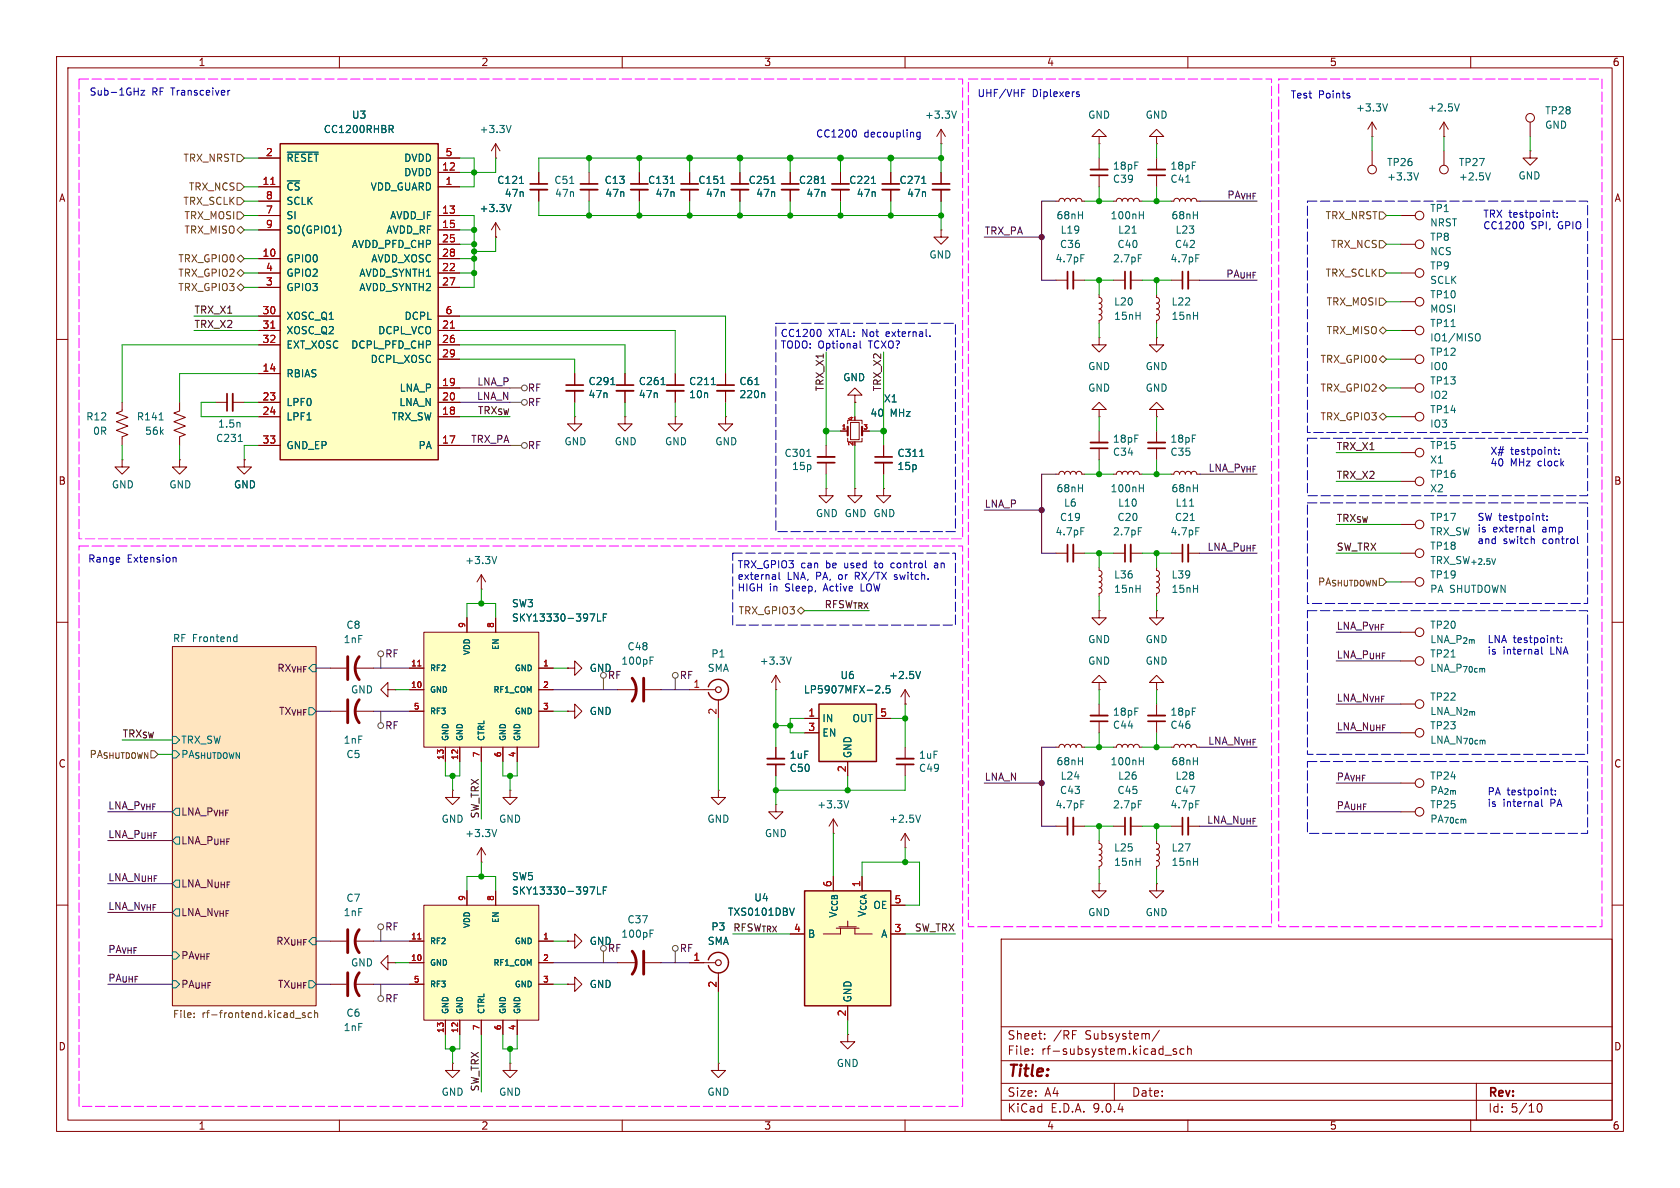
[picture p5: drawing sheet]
<svg xmlns="http://www.w3.org/2000/svg" width="297mm" height="210mm" viewBox="0 0 297 210" stroke-linecap="round" stroke-linejoin="round" font-family="sans-serif">
<defs><g id="words">
<text font-size="2.8" fill="#840000" x="178" y="190.9">Title:</text>
<g font-size="2.1" fill="#840000">
<text x="178" y="184">Sheet:</text>
<text x="186.2" y="184">/RF</text>
<text x="191.9" y="184">Subsystem/</text>
<text x="178" y="186.7">File:</text>
<text x="184.1" y="186.7">rf-subsystem.kicad_sch</text>
<text x="178" y="196.9">KiCad</text>
<text x="178" y="194.1">Size:</text>
<text x="184.7" y="194.1">A4</text>
<text x="185.7" y="196.9">E.D.A.</text>
<text x="193.3" y="196.9">9.0.4</text>
<text x="200" y="194.1">Date:</text>
<text x="263" y="194.3">Rev:</text>
<text x="263" y="196.9">Id:</text>
<text x="267.1" y="196.9">5/10</text>
</g>
<g font-size="1.8" fill="#840000">
<text x="35" y="11.9">1</text>
<text x="85" y="11.9">2</text>
<text x="135" y="11.9">3</text>
<text x="185" y="11.9">4</text>
<text x="235" y="11.9">5</text>
<text x="285" y="11.9">6</text>
<text x="10.3" y="35.9">A</text>
<text x="285.3" y="35.9">A</text>
<text x="10.3" y="85.9">B</text>
<text x="285.3" y="85.9">B</text>
<text x="10.3" y="135.9">C</text>
<text x="285.3" y="135.9">C</text>
<text x="10.3" y="185.9">D</text>
<text x="285.3" y="185.9">D</text>
<text x="35" y="199.9">1</text>
<text x="85" y="199.9">2</text>
<text x="135" y="199.9">3</text>
<text x="185" y="199.9">4</text>
<text x="235" y="199.9">5</text>
<text x="285" y="199.9">6</text>
</g>
<g font-size="1.8" fill="#0000c2">
<text x="15.7" y="17.2">Sub-1GHz</text>
<text x="26.8" y="17.2">RF Transceiver</text>
<text x="172.7" y="17.5">UHF/VHF</text>
<text x="182.5" y="17.5">Diplexers</text>
<text x="228.1" y="17.7">Test</text>
<text x="233.1" y="17.7">Points</text>
<text x="144.2" y="24.4">CC1200</text>
<text x="152.7" y="24.4">decoupling</text>
<text x="262.1" y="38.8">TRX testpoint:</text>
<text x="262.1" y="40.9">CC1200</text>
<text x="270.7" y="40.9">SPI,</text>
<text x="275.5" y="40.9">GPIO</text>
<text x="137.9" y="59.9">CC1200</text>
<text x="146.5" y="59.9">XTAL: Not</text>
<text x="156.9" y="59.9">external.</text>
<text x="137.9" y="61.9">TODO: Optional</text>
<text x="153.7" y="61.9">TCXO?</text>
<text x="263.4" y="80.7">X#</text>
<text x="263.4" y="82.8">40</text>
<text x="267" y="82.8">MHz</text>
<text x="267" y="80.7">testpoint:</text>
<text x="272" y="82.8">clock</text>
<text x="252.7" y="94.8">TRX_SW is</text>
<text x="261.1" y="92.4">SW testpoint:</text>
<text x="263.9" y="94.5">external</text>
<text x="272.8" y="94.5">amp</text>
<text x="15.5" y="99.8">Range</text>
<text x="22.5" y="99.8">Extension</text>
<text x="130.3" y="100.8">TRX_GPIO3</text>
<text x="141.6" y="100.8">can</text>
<text x="146.1" y="100.8">be</text>
<text x="149.5" y="100.8">used</text>
<text x="155.1" y="100.8">to</text>
<text x="158.2" y="100.8">control</text>
<text x="166.1" y="100.8">an</text>
<text x="261.1" y="96.5">and</text>
<text x="265.7" y="96.5">switch</text>
<text x="272.8" y="96.5">control</text>
<text x="130.3" y="102.8">external</text>
<text x="130.3" y="104.9">HIGH</text>
<text x="136" y="104.9">in</text>
<text x="138.9" y="104.9">Sleep,</text>
<text x="139.2" y="102.8">LNA,</text>
<text x="144.4" y="102.8">PA,</text>
<text x="145.9" y="104.9">Active</text>
<text x="148.5" y="102.8">or</text>
<text x="151.6" y="102.8">RX/TX</text>
<text x="152.6" y="104.9">LOW</text>
<text x="158.8" y="102.8">switch.</text>
<text x="252.7" y="113.9">LNA_P_{2m}LNA testpoint:</text>
<text x="262.9" y="116">is</text>
<text x="265.7" y="116">internal</text>
<text x="274.2" y="116">LNA</text>
<text x="262.9" y="140.9">PA testpoint:</text>
<text x="262.9" y="143">is</text>
<text x="265.7" y="143">internal</text>
<text x="274.2" y="143">PA</text>
</g>
<g font-size="1.8" fill="#006464">
<text x="57.1" y="23.7">CC1200RHBR</text>
<text x="62.1" y="21.2">U3</text>
<text x="84.7" y="23.7">+3.3V</text>
<text x="163.4" y="21.2">+3.3V</text>
<text x="192.3" y="21.2">GND</text>
<text x="202.4" y="21.2">GND</text>
<text x="239.6" y="19.9">+3.3V</text>
<text x="252.3" y="19.9">+2.5V</text>
<text x="273.1" y="23">GND</text>
<text x="273.1" y="20.4">TP28</text>
<text x="50.5" y="28.8">~{RESET}</text>
<text x="71.4" y="28.8">DVDD</text>
<text x="245.1" y="29.6">TP26</text>
<text x="257.8" y="29.6">TP27</text>
<text x="50.5" y="33.9">~{CS}</text>
<text x="65.4" y="33.9">VDD_GUARD</text>
<text x="71.4" y="31.3">DVDD</text>
<text x="87.8" y="32.7">C121</text>
<text x="89.1" y="35">47n</text>
<text x="97.9" y="32.7">C51</text>
<text x="98" y="35">47n</text>
<text x="106.8" y="32.7">C13</text>
<text x="106.9" y="35">47n</text>
<text x="114.5" y="32.7">C131</text>
<text x="115.8" y="35">47n</text>
<text x="123.4" y="32.7">C151</text>
<text x="124.7" y="35">47n</text>
<text x="132.3" y="32.7">C251</text>
<text x="133.6" y="35">47n</text>
<text x="141.1" y="32.7">C281</text>
<text x="142.5" y="35">47n</text>
<text x="150" y="32.7">C221</text>
<text x="151.4" y="35">47n</text>
<text x="158.9" y="32.7">C271</text>
<text x="160.3" y="35">47n</text>
<text x="196.7" y="32.5">C39</text>
<text x="196.7" y="30.2">18pF</text>
<text x="206.8" y="32.5">C41</text>
<text x="206.8" y="30.2">18pF</text>
<text x="245.1" y="32.1">+3.3V</text>
<text x="257.8" y="32.1">+2.5V</text>
<text x="268.3" y="31.9">GND</text>
<text x="50.5" y="36.4">SCLK</text>
<text x="50.5" y="39">SI</text>
<text x="50.5" y="41.5">SO(GPIO1)</text>
<text x="68.2" y="41.5">AVDD_RF</text>
<text x="68.9" y="39">AVDD_IF</text>
<text x="84.7" y="37.7">+3.3V</text>
<text x="186.7" y="39">68nH</text>
<text x="187.4" y="41.5">L19</text>
<text x="196.2" y="39">100nH</text>
<text x="197.6" y="41.5">L21</text>
<text x="207" y="39">68nH</text>
<text x="207.7" y="41.5">L23</text>
<text x="252.7" y="37.7">TP1</text>
<text x="252.7" y="40.2">NRST</text>
<text x="50.5" y="46.6">GPIO0</text>
<text x="62.1" y="44">AVDD_PFD_CHP</text>
<text x="65.5" y="46.6">AVDD_XOSC</text>
<text x="164.2" y="45.9">GND</text>
<text x="186.5" y="46.6">4.7pF</text>
<text x="187.3" y="44">C36</text>
<text x="196.7" y="46.6">2.7pF</text>
<text x="197.5" y="44">C40</text>
<text x="206.8" y="46.6">4.7pF</text>
<text x="207.6" y="44">C42</text>
<text x="252.7" y="42.8">TP8</text>
<text x="252.7" y="47.9">TP9</text>
<text x="252.7" y="45.3">NCS</text>
<text x="50.5" y="49.1">GPIO2</text>
<text x="50.5" y="51.7">GPIO3</text>
<text x="63.4" y="49.1">AVDD_SYNTH1</text>
<text x="63.4" y="51.7">AVDD_SYNTH2</text>
<text x="252.7" y="50.4">SCLK</text>
<text x="252.7" y="52.9">TP10</text>
<text x="50.5" y="56.7">XOSC_Q1</text>
<text x="50.5" y="59.3">XOSC_Q2</text>
<text x="66.8" y="59.3">DCPL_VCO</text>
<text x="71.4" y="56.7">DCPL</text>
<text x="196.9" y="54.2">L20</text>
<text x="196.9" y="56.7">15nH</text>
<text x="207" y="54.2">L22</text>
<text x="207" y="56.7">15nH</text>
<text x="252.7" y="58">TP11</text>
<text x="252.7" y="55.5">MOSI</text>
<text x="50.5" y="61.8">EXT_XOSC</text>
<text x="62" y="61.8">DCPL_PFD_CHP</text>
<text x="65.4" y="64.4">DCPL_XOSC</text>
<text x="192.3" y="65.6">GND</text>
<text x="202.4" y="65.6">GND</text>
<text x="252.7" y="60.6">IO1/MISO</text>
<text x="252.7" y="63.1">TP12</text>
<text x="252.7" y="65.6">IO0</text>
<text x="50.5" y="66.9">RBIAS</text>
<text x="50.5" y="72">LPF0</text>
<text x="70.5" y="72">LNA_N</text>
<text x="70.6" y="69.4">LNA_P</text>
<text x="103.9" y="68.3">C291</text>
<text x="103.9" y="70.6">47n</text>
<text x="112.8" y="68.3">C261</text>
<text x="112.8" y="70.6">47n</text>
<text x="121.7" y="68.3">C211</text>
<text x="121.7" y="70.6">10n</text>
<text x="130.6" y="70.6">220n</text>
<text x="130.6" y="68.3">C61</text>
<text x="149" y="67.6">GND</text>
<text x="156.2" y="71.3">X1</text>
<text x="192.3" y="69.4">GND</text>
<text x="202.4" y="69.4">GND</text>
<text x="252.7" y="68.2">TP13</text>
<text x="252.7" y="70.7">IO2</text>
<text x="15.1" y="74.5">R12</text>
<text x="16.4" y="77.1">0R</text>
<text x="24.1" y="74.5">R141</text>
<text x="25.5" y="77.1">56k</text>
<text x="38.5" y="75.8">1.5n</text>
<text x="50.5" y="74.5">LPF1</text>
<text x="69.2" y="74.5">TRX_SW</text>
<text x="153.8" y="73.9">40</text>
<text x="157.4" y="73.9">MHz</text>
<text x="252.7" y="73.3">TP14</text>
<text x="252.7" y="75.8">IO3</text>
<text x="38.1" y="78.3">C231</text>
<text x="50.5" y="79.6">GND_EP</text>
<text x="73.9" y="79.6">PA</text>
<text x="99.7" y="78.9">GND</text>
<text x="108.6" y="78.9">GND</text>
<text x="117.5" y="78.9">GND</text>
<text x="126.4" y="78.9">GND</text>
<text x="138.6" y="81">C301</text>
<text x="139.9" y="83.3">15p</text>
<text x="158.6" y="81">C311</text>
<text x="158.6" y="83.3">15p</text>
<text x="196.7" y="80.8">C34</text>
<text x="196.7" y="78.5">18pF</text>
<text x="206.8" y="80.8">C35</text>
<text x="206.8" y="78.5">18pF</text>
<text x="252.7" y="79.6">TP15</text>
<text x="252.7" y="82.1">X1</text>
<text x="19.7" y="86.5">GND</text>
<text x="29.8" y="86.5">GND</text>
<text x="41.3" y="86.5">GND</text>
<text x="186.7" y="87.2">68nH</text>
<text x="188" y="89.8">L6</text>
<text x="196.2" y="87.2">100nH</text>
<text x="197.6" y="89.8">L10</text>
<text x="207" y="87.2">68nH</text>
<text x="207.7" y="89.8">L11</text>
<text x="252.7" y="84.7">TP16</text>
<text x="252.7" y="87.2">X2</text>
<text x="144.1" y="91.6">GND GND GND</text>
<text x="186.5" y="94.8">4.7pF</text>
<text x="187.3" y="92.3">C19</text>
<text x="196.7" y="94.8">2.7pF</text>
<text x="197.5" y="92.3">C20</text>
<text x="206.8" y="94.8">4.7pF</text>
<text x="207.6" y="92.3">C21</text>
<text x="252.7" y="92.3">TP17</text>
<text x="82.1" y="99.9">+3.3V</text>
<text x="252.7" y="97.4">TP18</text>
<text x="252.7" y="99.9">TRX_SW_{+2.5V}</text>
<text x="90.4" y="107.5">SW3</text>
<text x="196.9" y="102.5">L36</text>
<text x="196.9" y="105">15nH</text>
<text x="207" y="102.5">L39</text>
<text x="207" y="105">15nH</text>
<text x="252.7" y="105">PA SHUTDOWN</text>
<text x="252.7" y="102.5">TP19</text>
<text x="30.5" y="113.6">RF Frontend</text>
<text x="60.7" y="113.9">1nF</text>
<text x="61.1" y="111.4">C8</text>
<text x="90.4" y="110.1">SKY13330-397LF</text>
<text x="192.3" y="113.9">GND</text>
<text x="202.4" y="113.9">GND</text>
<text x="252.7" y="111.4">TP20</text>
<text x="48.9" y="119">RX_{VHF}</text>
<text x="104.1" y="119">GND</text>
<text x="109.7" y="117.7">100pF</text>
<text x="110.8" y="115.2">C48</text>
<text x="125" y="119">SMA</text>
<text x="125.7" y="116.4">P1</text>
<text x="134.2" y="117.7">+3.3V</text>
<text x="192.3" y="117.7">GND</text>
<text x="202.4" y="117.7">GND</text>
<text x="252.7" y="116.4">TP21</text>
<text x="252.7" y="119">LNA_P_{70cm}</text>
<text x="62" y="122.8">GND</text>
<text x="107.4" y="120.2">RF</text>
<text x="142" y="122.8">LP5907MFX-2.5</text>
<text x="148.5" y="120.2">U6</text>
<text x="157.1" y="120.2">+2.5V</text>
<text x="252.7" y="124.1">TP22</text>
<text x="31.9" y="131.7">TRX_SW</text>
<text x="49.2" y="126.6">TX_{VHF}</text>
<text x="60.7" y="131.7">1nF</text>
<text x="104.1" y="126.6">GND</text>
<text x="145.3" y="127.9">IN</text>
<text x="145.3" y="130.4">EN</text>
<text x="150.6" y="127.9">OUT</text>
<text x="196.7" y="129">C44</text>
<text x="196.7" y="126.7">18pF</text>
<text x="206.8" y="129">C46</text>
<text x="206.8" y="126.7">18pF</text>
<text x="252.7" y="131.7">LNA_N_{70cm}</text>
<text x="252.7" y="126.6">LNA_N_{2m}</text>
<text x="252.7" y="129.1">TP23</text>
<text x="31.9" y="134.2">PA_{SHUTDOWN}</text>
<text x="61.1" y="134.2">C5</text>
<text x="139.5" y="134.3">1uF</text>
<text x="139.5" y="136.7">C50</text>
<text x="150.7" y="134.1" transform="rotate(-90 150.7 134.1)">GND</text>
<text x="162.4" y="134.3">1uF</text>
<text x="162.4" y="136.7">C49</text>
<text x="186.7" y="135.5">68nH</text>
<text x="196.2" y="135.5">100nH</text>
<text x="207" y="135.5">68nH</text>
<text x="144.4" y="143.1">+3.3V</text>
<text x="186.5" y="143.1">4.7pF</text>
<text x="187.3" y="140.6">C43</text>
<text x="187.4" y="138">L24</text>
<text x="196.7" y="143.1">2.7pF</text>
<text x="197.5" y="140.6">C45</text>
<text x="197.6" y="138">L26</text>
<text x="206.8" y="143.1">4.7pF</text>
<text x="207.6" y="140.6">C47</text>
<text x="207.7" y="138">L28</text>
<text x="252.7" y="140.6">PA_{2m}</text>
<text x="252.7" y="138">TP24</text>
<text x="252.7" y="143.1">TP25</text>
<text x="78" y="145.6">GND</text>
<text x="82.1" y="148.2">+3.3V</text>
<text x="88.1" y="145.6">GND</text>
<text x="125" y="145.6">GND</text>
<text x="135.1" y="148.2">GND</text>
<text x="157.1" y="145.6">+2.5V</text>
<text x="252.7" y="145.6">PA_{70cm}</text>
<text x="90.4" y="155.8">SW5</text>
<text x="196.9" y="150.7">L25</text>
<text x="196.9" y="153.3">15nH</text>
<text x="207" y="150.7">L27</text>
<text x="207" y="153.3">15nH</text>
<text x="61.1" y="159.6">C7</text>
<text x="90.4" y="158.3">SKY13330-397LF</text>
<text x="133.2" y="159.5">U4</text>
<text x="154.3" y="160.9">OE</text>
<text x="48.7" y="167.2">RX_{UHF}</text>
<text x="60.7" y="162.2">1nF</text>
<text x="104.1" y="167.2">GND</text>
<text x="109.7" y="166">100pF</text>
<text x="110.8" y="163.4">C37</text>
<text x="125" y="167.2">SMA</text>
<text x="125.7" y="164.7">P3</text>
<text x="128.6" y="162.1">TXS0101DBV</text>
<text x="142.7" y="166">B</text>
<text x="148.2" y="162.4" transform="rotate(-90 148.2 162.4)">V_{CCB}</text>
<text x="153.3" y="162.2" transform="rotate(-90 153.3 162.2)">V_{CCA}</text>
<text x="155.7" y="166">A</text>
<text x="192.3" y="162.2">GND</text>
<text x="202.4" y="162.2">GND</text>
<text x="62" y="171">GND</text>
<text x="107.4" y="168.5">RF</text>
<text x="49" y="174.9">TX_{UHF}</text>
<text x="61.1" y="179.9">C6</text>
<text x="104.1" y="174.9">GND</text>
<text x="150.7" y="177.3" transform="rotate(-90 150.7 177.3)">GND</text>
<text x="60.7" y="182.5">1nF</text>
<text x="147.8" y="188.8">GND</text>
<text x="78" y="193.9">GND</text>
<text x="88.1" y="193.9">GND</text>
<text x="125" y="193.9">GND</text>
</g>
<g font-size="1.8" fill="#725600">
<text x="32.3" y="28.8">TRX_NRST</text>
<text x="33.3" y="33.9">TRX_NCS</text>
<text x="32.3" y="36.4">TRX_SCLK</text>
<text x="32.5" y="41.5">TRX_MISO</text>
<text x="32.5" y="39">TRX_MOSI</text>
<text x="234.3" y="39">TRX_NRST</text>
<text x="31.4" y="46.6">TRX_GPIO0</text>
<text x="235.2" y="44">TRX_NCS</text>
<text x="31.4" y="49.1">TRX_GPIO2</text>
<text x="31.4" y="51.7">TRX_GPIO3</text>
<text x="234.3" y="49.1">TRX_SCLK</text>
<text x="234.4" y="59.3">TRX_MISO</text>
<text x="234.4" y="54.2">TRX_MOSI</text>
<text x="233.3" y="64.4">TRX_GPIO0</text>
<text x="233.3" y="69.4">TRX_GPIO2</text>
<text x="233.3" y="74.5">TRX_GPIO3</text>
<text x="130.5" y="108.8">TRX_GPIO3</text>
<text x="30.5" y="180.3">File:</text>
<text x="35.7" y="180.3">rf-frontend.kicad_sch</text>
</g>
<g font-size="1.8" fill="#a90000">
<text x="46.9" y="27.7">2</text>
<text x="78.7" y="27.7">5</text>
<text x="46.3" y="32.8">11</text>
<text x="46.9" y="35.3">8</text>
<text x="78.1" y="30.2">12</text>
<text x="78.7" y="32.8">1</text>
<text x="46.9" y="37.8">7</text>
<text x="46.9" y="40.4">9</text>
<text x="78.1" y="37.8">13</text>
<text x="78.1" y="40.4">15</text>
<text x="46.3" y="45.5">10</text>
<text x="78.1" y="42.9">25</text>
<text x="78.1" y="45.5">28</text>
<text x="46.9" y="48">4</text>
<text x="46.9" y="50.5">3</text>
<text x="78.1" y="48">22</text>
<text x="78.1" y="50.5">27</text>
<text x="46.3" y="55.6">30</text>
<text x="46.3" y="58.2">31</text>
<text x="78.1" y="58.2">21</text>
<text x="78.7" y="55.6">6</text>
<text x="46.3" y="60.7">32</text>
<text x="46.3" y="65.8">14</text>
<text x="78.1" y="60.7">26</text>
<text x="78.1" y="63.2">29</text>
<text x="46.3" y="70.9">23</text>
<text x="78.1" y="68.3">19</text>
<text x="78.1" y="70.9">20</text>
<text x="46.3" y="73.4">24</text>
<text x="78.1" y="73.4">18</text>
<text x="46.3" y="78.5">33</text>
<text x="78.1" y="78.5">17</text>
<text x="122.5" y="121.7">1</text>
<text x="126.7" y="126.4" transform="rotate(-90 126.7 126.4)">2</text>
<text x="142.8" y="126.7">1</text>
<text x="142.8" y="129.3">3</text>
<text x="155.5" y="126.7">5</text>
<text x="149.6" y="136.6" transform="rotate(-90 149.6 136.6)">2</text>
<text x="147.1" y="156.9" transform="rotate(-90 147.1 156.9)">6</text>
<text x="152.1" y="156.9" transform="rotate(-90 152.1 156.9)">1</text>
<text x="158" y="159.8">5</text>
<text x="140.3" y="164.8">4</text>
<text x="158" y="164.8">3</text>
<text x="122.5" y="169.9">1</text>
<text x="126.7" y="174.7" transform="rotate(-90 126.7 174.7)">2</text>
<text x="149.6" y="179.8" transform="rotate(-90 149.6 179.8)">2</text>
</g>
<g font-size="1.8" fill="#480048">
<text x="216.8" y="35.2">PA_{VHF}</text>
<text x="174" y="41.6">TRX_PA</text>
<text x="216.6" y="49.2">PA_{UHF}</text>
<text x="84.2" y="70.8">LNA_N</text>
<text x="84.3" y="68.2">LNA_P</text>
<text x="93.2" y="69.4">RF</text>
<text x="93.2" y="72">RF</text>
<text x="83.2" y="78.4">TRX_PA</text>
<text x="93.2" y="79.6">RF</text>
<text x="213.5" y="83.5">LNA_P_{VHF}</text>
<text x="174" y="89.8">LNA_P</text>
<text x="213.3" y="97.4">LNA_P_{UHF}</text>
<text x="236.2" y="111.4">LNA_P_{VHF}</text>
<text x="68" y="116.4">RF</text>
<text x="236.2" y="116.5">LNA_P_{UHF}</text>
<text x="120.1" y="120.2">RF</text>
<text x="236.2" y="124.1">LNA_N_{VHF}</text>
<text x="68" y="129.1">RF</text>
<text x="213.4" y="131.7">LNA_N_{VHF}</text>
<text x="236.2" y="129.2">LNA_N_{UHF}</text>
<text x="19" y="143.2">LNA_P_{VHF}</text>
<text x="174" y="138.1">LNA_N</text>
<text x="236.2" y="143.2">PA_{UHF}</text>
<text x="236.2" y="138.1">PA_{VHF}</text>
<text x="19" y="148.2">LNA_P_{UHF}</text>
<text x="31.9" y="149.5">LNA_P_{UHF}</text>
<text x="31.9" y="144.4">LNA_P_{VHF}</text>
<text x="213.3" y="145.7">LNA_N_{UHF}</text>
<text x="19" y="155.9">LNA_N_{UHF}</text>
<text x="19" y="160.9">LNA_N_{VHF}</text>
<text x="31.9" y="157.1">LNA_N_{UHF}</text>
<text x="31.9" y="162.2">LNA_N_{VHF}</text>
<text x="68" y="164.7">RF</text>
<text x="19" y="173.6">PA_{UHF}</text>
<text x="19" y="168.6">PA_{VHF}</text>
<text x="31.9" y="169.8">PA_{VHF}</text>
<text x="120.1" y="168.5">RF</text>
<text x="31.9" y="174.9">PA_{UHF}</text>
<text x="68" y="177.4">RF</text>
</g>
<g font-size="1.8" fill="#0f0f0f">
<text x="34.3" y="58.1">TRX_X2</text>
<text x="34.3" y="55.5">TRX_X1</text>
<text x="145.7" y="69.3" transform="rotate(-90 145.7 69.3)">TRX_X1</text>
<text x="155.9" y="69.3" transform="rotate(-90 155.9 69.3)">TRX_X2</text>
<text x="84.3" y="73.3">TRX_{SW}</text>
<text x="236.2" y="79.7">TRX_X1</text>
<text x="236.2" y="84.7">TRX_X2</text>
<text x="236.2" y="92.4">TRX_{SW}</text>
<text x="236.2" y="97.4">SW_TRX</text>
<text x="145.6" y="107.6">RFSW_{TRX}</text>
<text x="21.6" y="130.5">TRX_{SW}</text>
<text x="84.7" y="144.8" transform="rotate(-90 84.7 144.8)">SW_TRX</text>
<text x="129.5" y="164.8">RFSW_{TRX}4</text>
<text x="161.6" y="164.8">SW_TRX</text>
<text x="84.7" y="193" transform="rotate(-90 84.7 193)">SW_TRX</text>
</g>
<g font-size="1.8" fill="#009600">
<text x="232.9" y="103.7">PA_{SHUTDOWN}</text>
<text x="15.7" y="134.2">PA_{SHUTDOWN}</text>
</g>
<g font-size="1.4" fill="#a90000">
<text x="82.3" y="111.1" transform="rotate(-90 82.3 111.1)">9</text>
<text x="87.4" y="111.1" transform="rotate(-90 87.4 111.1)">8</text>
<text x="72.6" y="117.9">11</text>
<text x="95.9" y="117.9">1</text>
<text x="72.6" y="121.7">10</text>
<text x="73" y="125.5">5</text>
<text x="95.9" y="121.7">2</text>
<text x="95.9" y="125.5">3</text>
<text x="78.5" y="134.4" transform="rotate(-90 78.5 134.4)">13</text>
<text x="81" y="134.4" transform="rotate(-90 81 134.4)">12</text>
<text x="84.8" y="134" transform="rotate(-90 84.8 134)">7</text>
<text x="88.6" y="134" transform="rotate(-90 88.6 134)">6</text>
<text x="91.2" y="134" transform="rotate(-90 91.2 134)">4</text>
<text x="82.3" y="159.4" transform="rotate(-90 82.3 159.4)">9</text>
<text x="87.4" y="159.4" transform="rotate(-90 87.4 159.4)">8</text>
<text x="72.6" y="166.1">11</text>
<text x="95.9" y="166.1">1</text>
<text x="72.6" y="169.9">10</text>
<text x="73" y="173.7">5</text>
<text x="95.9" y="169.9">2</text>
<text x="95.9" y="173.7">3</text>
<text x="78.5" y="182.7" transform="rotate(-90 78.5 182.7)">13</text>
<text x="81" y="182.7" transform="rotate(-90 81 182.7)">12</text>
<text x="84.8" y="182.2" transform="rotate(-90 84.8 182.2)">7</text>
<text x="88.6" y="182.2" transform="rotate(-90 88.6 182.2)">6</text>
<text x="91.2" y="182.2" transform="rotate(-90 91.2 182.2)">4</text>
</g>
<g font-size="1.4" fill="#006464">
<text x="75.9" y="118.8">RF2</text>
<text x="83.3" y="115.9" transform="rotate(-90 83.3 115.9)">VDD</text>
<text x="88.4" y="115" transform="rotate(-90 88.4 115)">EN</text>
<text x="90.9" y="118.8">GND</text>
<text x="75.9" y="122.7">GND</text>
<text x="87.1" y="122.7">RF1_COM</text>
<text x="75.9" y="126.5">RF3</text>
<text x="79.5" y="131.1" transform="rotate(-90 79.5 131.1)">GND</text>
<text x="82" y="131.1" transform="rotate(-90 82 131.1)">GND</text>
<text x="85.8" y="131.1" transform="rotate(-90 85.8 131.1)">CTRL</text>
<text x="89.6" y="131.1" transform="rotate(-90 89.6 131.1)">GND</text>
<text x="90.9" y="126.5">GND</text>
<text x="92.2" y="131.1" transform="rotate(-90 92.2 131.1)">GND</text>
<text x="75.9" y="167.1">RF2</text>
<text x="83.3" y="164.2" transform="rotate(-90 83.3 164.2)">VDD</text>
<text x="88.4" y="163.3" transform="rotate(-90 88.4 163.3)">EN</text>
<text x="90.9" y="167.1">GND</text>
<text x="75.9" y="170.9">GND</text>
<text x="87.1" y="170.9">RF1_COM</text>
<text x="75.9" y="174.7">RF3</text>
<text x="79.5" y="179.3" transform="rotate(-90 79.5 179.3)">GND</text>
<text x="82" y="179.3" transform="rotate(-90 82 179.3)">GND</text>
<text x="85.8" y="179.3" transform="rotate(-90 85.8 179.3)">CTRL</text>
<text x="89.6" y="179.3" transform="rotate(-90 89.6 179.3)">GND</text>
<text x="90.9" y="174.7">GND</text>
<text x="92.2" y="179.3" transform="rotate(-90 92.2 179.3)">GND</text>
</g>
<g font-size="1.1" fill="#a90000">
<text x="148.7" y="75.9">1</text>
<text x="150.9" y="74.5" transform="rotate(-90 150.9 74.5)">4</text>
<text x="152.5" y="75.9">3</text>
<text x="150.9" y="78.9" transform="rotate(-90 150.9 78.9)">2</text>
</g>
</g></defs>
<g fill="none" stroke="#840000" stroke-width=".18">
<path d="M10 10h277v190h-277zM12 12h273v186h-273zM60 10v2M110 10v2M160 10v2M210 10v2M260 10v2M139.7 30.5v2M139.7 33.5v2.1M148.6 30.5v2M148.6 33.5v2.1M157.5 30.5v2"/>
<path d="M157.5 33.5v2.1M166.4 30.5v2M166.4 33.5v2.1M166.4 40.6v1.3h-1.3l1.3 1.3 1.2-1.3h-1.2M166.4 40.6h.1M10 60h2M128.3 73.7v1.2h1.2l-1.2 1.3-1.3-1.3h1.3M128.3 73.7h.1M128.3 66v2.1M128.3 69.1v2M146 78.7v2.1M148.6 76.2h1.3"/>
<path d="M149.9 74.9v-.6h2.5v.6M149.9 77.5v.6h2.5v-.6M150.4 74.7h1.5v3h-1.5zM151.1 69.9h1.3l-1.3-1.3-1.2 1.3h1.2v1.2M151.1 71.1h.1M152.4 76.2h1.3M156.2 78.7v2.1M285 60h2M146 86.4v1.2h1.3l-1.3 1.3-1.2-1.3h1.2M146 86.4h.1M146 81.8v2M156.2 81.8v2"/>
<path d="M247.6 97.8h2.6M10 110h2M30.5 114.3h25.4v63.5h-25.4zM247.6 111.8h2.6M247.6 102.9h2.6M247.6 116.8h2.6M285 110h2M186.7 132.1h.5l.1-.4 .4-.1 .4 .1 .1 .4 .2-.4 .3-.1 .4 .1 .1 .4 .2-.4 .3-.1 .4 .1 .1 .4 .2-.4 .4-.1 .3 .1 .2 .4h.5M194.3 120.7h1.3l-1.3-1.3-1.3 1.3h1.3v1.2M194.3 121.9h.1M194.3 124.5v2M194.3 127.5v2"/>
<path d="M204.5 120.7h1.2l-1.2-1.3-1.3 1.3h1.3v1.2M204.5 121.9h.1M247.6 124.5h2.6M247.6 138.4h2.6M247.6 129.5h2.6M147.3 147.3h.1M147.3 144.8l-.7 1.3M147.3 144.8l.8 1.3M147.3 144.8v2.5M247.6 143.5h2.6M10 160h2M100.3 174h1.3v1.3l1.3-1.3-1.3-1.3v1.3"/>
<path d="M100.3 174h.1M100.3 166.4h1.3v1.2l1.3-1.2-1.3-1.3v1.3M100.3 166.4h.1M177 166h108v32h-108zM285 160h2M60 198v2M110 198v2M160 198v2M177 194.5h108M177 191.5h108M177 187.5h108M177 181.5h108"/>
<path d="M182.5 186.3v.1M182.5 185.5v.1M184.7 183.6v.1M184.7 182.8v.1M189.6 182.2h.7M197 191.5v3M205 182.1l-1.3 2M206 186.5h1.1M208 185.5l-.4-.1-.2 .2 .1 .2 .5 .2v.3h-.6M209.3 185.5l-.4-.1-.3 .3v.4l.1 .2h.6M210 184.9v1.5M210 185.5l.2-.1 .3 .1 .1 .9"/>
<path d="M210 198v2M260 198v2M261 191.5v6.5M271.7 195.7l.2-.5 .2-.1a.81 .81 0 0 1 .6 .6 .81 .81 0 0 1-.3 .8h-.4l-.3-.5"/>
<circle cx="251" cy="97.8" r=".76"/>
<circle cx="251" cy="111.8" r=".76"/>
<circle cx="251" cy="102.9" r=".76"/>
<circle cx="251" cy="116.8" r=".76"/>
<circle cx="251" cy="129.5" r=".76"/>
<circle cx="251" cy="124.5" r=".76"/>
<circle cx="251" cy="138.4" r=".76"/>
<circle cx="251" cy="143.5" r=".76"/>
</g>
<path d="M30.5 114.3h25.4v63.5h-25.4z" fill="#ffe5bf" stroke="#ffe5bf" stroke-width=".18"/>
<g fill="none" stroke="#006464" stroke-width=".18">
<path d="M136.3 32.4h.7M145.2 32.4h.7M154.1 32.4h.7M163 32.4h.7M133.4 68h.8M135 69.5l.2 .1v.7M142.6 80.7h.8M162.6 80.7h.7M41.5 112.6h.4M41.9 112.2v1.2M41.9 113.4h-.4M256.5 116.1h.8"/>
<path d="M30.5 132.7h.6l.6 .7-.6 .6h-.6zM30.5 130.2h.6l.6 .6-.6 .6h-.6zM30.5 156.2l.6-.6h.6v1.2h-.6zM31.1 148h.6v1.2h-.6l-.6-.6zM31.1 142.9h.6v1.2h-.6l-.6-.6zM150 141.5l-.4 1.3M30.5 168.3h.6l.6 .6-.6 .6h-.6zM30.5 173.4h.6l.6 .6-.6 .6h-.6zM31.1 160.7h.6v1.2h-.6l-.6-.6z"/>
</g>
<path d="M34.3 179.8v.1M34.3 179.1v.1M53.9 179.1l-.3-.1-.2 .2 .1 .2 .4 .1v.3h-.5M55.1 179.1l-.4-.1-.2 .3 .1 .5h.5M55.6 179.2l.2-.2 .3 .1 .1 .8M55.6 178.6v1.3M52.2 180h1" fill="none" stroke="#725600" stroke-width=".18"/>
<path d="M138.2 32.5h3M147.1 32.5h3M156 32.5h3M164.8 32.5h3.1M126.7 68.1h3.1M144.5 81.8h3.1M154.7 80.8h3M192.8 127.5h3" fill="none" stroke="#840000" stroke-width=".3"/>
<path d="M138.2 33.5h3M147.1 33.5h3M156 33.5h3M164.8 33.5h3.1M126.7 69.1h3.1M144.5 80.8h3.1M154.7 81.8h3M192.8 126.5h3" fill="none" stroke="#840000" stroke-width=".33"/>
<path d="M149.9 75.4v1.6M152.4 75.4v1.6" fill="none" stroke="#840000" stroke-width=".38"/>
<path d="M142.2 157.5h15.3v20.3h-15.3z" fill="#ffffc2"/>
<path d="M142.2 157.5h15.3v20.3h-15.3zM125.2 169.7a1.81 1.81 0 0 1 2.8-1 1.81 1.81 0 0 1 0 2.9 1.81 1.81 0 0 1-2.8-.9" fill="none" stroke="#840000" stroke-width=".25"/>
<g fill="none" stroke="#840000" stroke-width=".18">
<path d="M87.6 39.4l-.7 1.2M87.6 39.4l.8 1.2M87.6 39.4v2.5M95.2 30.5v2M95.2 33.5v2.1M104.1 30.5v2M104.1 33.5v2.1M113 30.5v2M113 33.5v2.1M121.9 30.5v2M121.9 33.5v2.1M130.8 30.5v2"/>
<path d="M130.8 33.5v2.1M242.6 24.1h.1M242.6 21.6v2.5M242.6 26.7v2.5M242.6 21.6l-.8 1.3M242.6 21.6l.7 1.3M247.6 38.1h2.6M255.3 24.1h.1M255.3 21.6v2.5M255.3 26.7v2.5M255.3 21.6l-.8 1.3M255.3 21.6l.7 1.3"/>
<path d="M270.5 26.7v1.2h-1.3l1.3 1.3 1.3-1.3h-1.3M270.5 26.7h.1M270.5 21.6v2.5M87.6 41.9h.1M247.6 58.4h2.6M247.6 43.2h2.6M247.6 48.3h2.6M247.6 53.3h2.6M101.6 73.7v1.2h1.3l-1.3 1.3-1.3-1.3h1.3M101.6 73.7h.1M101.6 66v2.1M101.6 69.1v2"/>
<path d="M110.5 73.7v1.2h1.3l-1.3 1.3-1.3-1.3h1.3M110.5 73.7h.1M110.5 66v2.1M110.5 69.1v2M119.4 73.7v1.2h1.2l-1.2 1.3-1.3-1.3h1.3M119.4 73.7h.1M119.4 66v2.1M119.4 69.1v2M247.6 68.6h2.6M247.6 63.5h2.6M247.6 73.7h2.6M151.1 86.4v1.2h1.3l-1.3 1.3-1.2-1.3h1.2"/>
<path d="M151.1 86.4h.1M156.2 86.4v1.2h1.3l-1.3 1.3-1.3-1.3h1.3M156.2 86.4h.1M247.6 80h2.6M247.6 92.7h2.6M247.6 85.1h2.6M194.3 108v1.2h-1.3l1.3 1.3 1.3-1.3h-1.3M194.3 108h.1M204.5 108v1.2h-1.3l1.3 1.3 1.2-1.3h-1.2M204.5 108h.1M100.3 125.7h1.3v1.3l1.3-1.3-1.3-1.2v1.2M100.3 125.7h.1"/>
<path d="M127 139.7v1.3h-1.3l1.3 1.2 1.3-1.2h-1.3M127 139.7h.1M196.8 132.1h.6l.1-.4 .4-.1 .3 .1 .2 .4 .1-.4 .4-.1 .3 .1 .2 .4 .1-.4 .4-.1 .4 .1 .1 .4 .2-.4 .3-.1 .4 .1 .1 .4h.5M204.5 124.5v2M204.5 127.5v2M207 132.1h.5l.2-.4 .3-.1 .4 .1 .1 .4 .2-.4 .3-.1 .4 .1 .1 .4 .2-.4 .4-.1 .3 .1 .2 .4 .1-.4 .4-.1 .3 .1 .2 .4h.5M137.2 142.2v1.3h1.2l-1.2 1.3-1.3-1.3h1.3M137.2 142.2h.1M186.7 146.1h2M189.7 146.1h2.1M194.3 156.2v1.3h-1.3l1.3 1.3 1.3-1.3h-1.3M194.3 156.2h.1"/>
<path d="M194.3 148.6v.5l.4 .1 .1 .4-.1 .4-.4 .1M194.3 150.1l.3 .1 .2 .2-.1 .5-.4 .2 .4 .2 .1 .3-.1 .4-.4 .2M194.3 152.1l.4 .2 .1 .3-.1 .4-.4 .2v.5M196.8 146.1h2.1M199.9 146.1h2M204.5 156.2v1.3h-1.3l1.3 1.3 1.2-1.3h-1.2M204.5 156.2h.1M204.5 148.6v.5l.3 .1 .2 .4-.2 .4-.3 .1M204.5 150.1l.3 .1 .1 .2v.5l-.4 .2 .3 .2 .2 .3-.2 .4-.3 .2M204.5 152.1l.3 .2 .2 .3-.2 .4-.3 .2v.5M207 146.1h2M210.1 146.1h2"/>
<path d="M109.2 170.2h3.3M114 170.2h2.8M121.9 170.2h4.6M127 172v3.3M139.7 165.1h2.5M147.8 164.1h4.1M148.3 163.8h3.1M148.6 164.1v1h-3.1M149.9 162.8v1M149.9 177.8v2.5M151.1 164.1v1h3.1M157.5 165.1h2.5"/>
<path d="M157.5 160h2.5M90.2 188v1.2h-1.3l1.3 1.3 1.2-1.3h-1.2M90.2 188h.1M127 188v1.2h-1.3l1.3 1.3 1.3-1.3h-1.3M127 188h.1M149.9 182.9v1.3h1.2l-1.2 1.2-1.3-1.2h1.3M149.9 182.9h.1"/>
<circle cx="242.6" cy="30" r=".76"/>
<circle cx="251" cy="38.1" r=".76"/>
<circle cx="255.3" cy="30" r=".76"/>
<circle cx="270.5" cy="20.8" r=".76"/>
<circle cx="251" cy="43.2" r=".76"/>
<circle cx="251" cy="58.4" r=".76"/>
<circle cx="251" cy="48.3" r=".76"/>
<circle cx="251" cy="53.3" r=".76"/>
<circle cx="251" cy="68.6" r=".76"/>
<circle cx="251" cy="63.5" r=".76"/>
<circle cx="251" cy="73.7" r=".76"/>
<circle cx="251" cy="92.7" r=".76"/>
<circle cx="251" cy="85.1" r=".76"/>
<circle cx="251" cy="80" r=".76"/>
</g>
<g fill="none" stroke="#006464" stroke-width=".18">
<path d="M245.3 18.4l-.4 1.2M258 18.4l-.4 1.2M90.4 36.1l-.5 1.3M91.8 32.4h.8M100.7 32.4h.8M118.5 32.4h.7M127.4 32.4h.7M250.8 30.6l-.4 1.2M263.5 30.6l-.4 1.2M256.5 57.7h.8M261.1 59a.43 .43 0 0 1 .6 .4v.4a.43 .43 0 0 1-.6 .5M108 68h.7"/>
<path d="M116.9 68h.7M125.8 68h.7M201.4 134.5h.7M202.1 133.9v1.3M191.1 141.5h.6M201.2 141.5h.6M211.4 141.5h.6M114.9 165h.4M114.9 164.4h.6M140.4 160.5l-.4 1.3"/>
</g>
<path d="M93.7 32.5h3.1M102.6 32.5h3.1M111.5 32.5h3.1M120.4 32.5h3M129.3 32.5h3M100.1 68.1h3M109 68.1h3M117.9 68.1h3M202.9 127.5h3.1M188.7 144.5v3.1M198.9 144.5v3.1M209 144.5v3.1" fill="none" stroke="#840000" stroke-width=".3"/>
<path d="M93.7 33.5h3.1M102.6 33.5h3.1M111.5 33.5h3.1M120.4 33.5h3M129.3 33.5h3M100.1 69.1h3M109 69.1h3M117.9 69.1h3M202.9 126.5h3.1M189.7 144.5v3.1M199.9 144.5v3.1M210.1 144.5v3.1" fill="none" stroke="#840000" stroke-width=".33"/>
<circle cx="127" cy="170.2" r=".51" fill="none" stroke="#840000" stroke-width=".2"/>
<path d="M111.8 168.1a3.3 3.3 0 0 1 0 4.1M113.8 168.1v4.1" fill="none" stroke="#840000" stroke-width=".51"/>
<path d="M144.8 124.5h10.1v10.1h-10.1z" fill="#ffffc2"/>
<path d="M144.8 124.5h10.1v10.1h-10.1z" fill="none" stroke="#840000" stroke-width=".25"/>
<g fill="none" stroke="#840000" stroke-width=".18">
<path d="M87.6 27.9h.1M87.6 25.4l-.7 1.3M87.6 25.4l.8 1.3M87.6 25.4v2.5M166.4 25.4h.1M166.4 22.9l.7 1.2M166.4 22.9l-.8 1.2M166.4 22.9v2.5M204.5 27.9v2.1M204.5 31v2M207 35.6h.5l.2-.4 .3-.1 .4 .1 .1 .4 .2-.4 .3-.1 .4 .1 .1 .4 .2-.4 .4-.1 .3 .1 .2 .4 .1-.4 .4-.1 .3 .1 .2 .4h.5M207 49.5h2"/>
<path d="M210.1 49.5h2M100.3 118.1h1.3v1.3l1.3-1.3-1.3-1.3v1.3M100.3 118.1h.1M137.2 119.4l-.8 1.3M137.2 119.4l.7 1.3M137.2 119.4v2.5M137.2 121.9h.1M137.2 132.1v2M137.2 135.1v2.1M142.2 127h2.6M142.2 129.5h2.6M149.9 134.6v2.6"/>
<path d="M154.9 127h2.6M160 124.5h.1M160 121.9v2.6M160 132.1v2M160 135.1v2.1M160 121.9l-.7 1.3M160 121.9l.8 1.3"/>
</g>
<path d="M169.1 19.6l-.4 1.3M90.4 22.2l-.5 1.2M209.6 32.2h.8M211.4 45h.6M139.9 116.1l-.4 1.3M162.7 118.7l-.4 1.3M155.4 121.3l.1 .2v.3l-.7 .7h.7M156.1 122.4v.1M157.3 121.2h-.6l-.1 .6 .2-.1 .4 .1 .2 .2-.1 .4-.2 .1-.5-.1" fill="none" stroke="#006464" stroke-width=".18"/>
<path d="M202.9 31h3.1M209 48v3.1M135.6 135.1h3.1M158.5 135.1h3" fill="none" stroke="#840000" stroke-width=".3"/>
<path d="M202.9 30h3.1M210.1 48v3.1M135.6 134.1h3.1M158.5 134.1h3" fill="none" stroke="#840000" stroke-width=".33"/>
<path d="M49.5 25.4h28v55.9h-28z" fill="#ffffc2"/>
<path d="M49.5 25.4h28v55.9h-28z" fill="none" stroke="#840000" stroke-width=".25"/>
<g fill="none" stroke="#840000" stroke-width=".18">
<path d="M45.7 27.9h3.8M45.7 33h3.8M45.7 35.6h3.8M45.7 38.1h3.8M77.5 27.9h3.8M77.5 33h3.8M77.5 38.1h3.8M77.5 30.5h3.8M186.7 35.6h.5l.1-.4 .4-.1 .4 .1 .1 .4 .2-.4 .3-.1 .4 .1 .1 .4 .2-.4 .3-.1 .4 .1 .1 .4 .2-.4 .4-.1 .3 .1 .2 .4h.5M194.3 24.1h1.3l-1.3-1.2-1.3 1.2h1.3v1.3M194.3 25.4h.1M194.3 27.9v2.1"/>
<path d="M194.3 31v2M196.8 35.6h.6l.1-.4 .4-.1 .3 .1 .2 .4 .1-.4 .4-.1 .3 .1 .2 .4 .1-.4 .4-.1 .4 .1 .1 .4 .2-.4 .3-.1 .4 .1 .1 .4h.5M204.5 24.1h1.2l-1.2-1.2-1.3 1.2h1.3v1.3M204.5 25.4h.1M45.7 40.6h3.8M45.7 45.7h3.8M45.7 48.3h3.8M45.7 50.8h3.8M45.7 55.9h3.8M45.7 58.4h3.8M77.5 40.6h3.8M77.5 45.7h3.8"/>
<path d="M77.5 48.3h3.8M77.5 50.8h3.8M77.5 55.9h3.8M77.5 58.4h3.8M77.5 43.2h3.8M186.7 49.5h2M189.7 49.5h2.1M194.3 52.1v.5l.4 .1 .1 .4-.1 .4-.4 .1 .3 .1 .2 .2-.1 .5-.4 .2 .4 .2 .1 .3-.1 .4-.4 .1 .4 .2 .1 .5-.2 .2-.3 .1M194.3 59.7v1.3h-1.3l1.3 1.2 1.3-1.2h-1.3M194.3 59.7h.1M194.3 56.6v.6M196.8 49.5h2.1"/>
<path d="M199.9 49.5h2M204.5 59.7v1.3h-1.3l1.3 1.2 1.2-1.2h-1.2M204.5 59.7h.1M204.5 52.1v.5l.3 .1 .2 .4-.2 .4-.3 .1 .3 .1 .1 .2v.5l-.4 .2 .3 .2 .2 .3-.2 .4-.3 .1 .4 .2v.5l-.1 .2-.3 .1M204.5 56.6v.6M21.6 71.1v1.5l-1 .4 2 .8-2 .7 2 .8-2 .8 2 .7-1 .4v1.5M38.1 71.1h2M41.1 71.1h2.1M45.7 61h3.8M45.7 66h3.8M45.7 71.1h3.8M45.7 73.7h3.8"/>
<path d="M45.7 78.7h3.8M77.5 61h3.8M77.5 71.1h3.8M77.5 73.7h3.8M77.5 78.7h3.8M77.5 63.5h3.8M77.5 68.6h3.8M194.3 72.4h1.3l-1.3-1.3-1.3 1.3h1.3v1.3M194.3 73.7h.1M194.3 76.2v2M194.3 79.2v2.1M204.5 72.4h1.2l-1.2-1.3-1.3 1.3h1.3v1.3"/>
<path d="M204.5 73.7h.1M204.5 76.2v2M204.5 79.2v2.1M43.2 81.3v1.3h1.2l-1.2 1.2-1.3-1.2h1.3M43.2 81.3h.1M186.7 83.8h.5l.1-.3 .4-.2 .4 .2 .1 .3 .2-.3 .3-.2 .4 .2 .1 .3 .2-.3 .3-.2 .4 .2 .1 .3 .2-.3 .4-.2 .3 .2 .2 .3h.5M58.4 118.1h2.8M62.7 118.1h3.3M204.5 100.3v.5l.3 .2 .2 .4-.2 .3-.3 .2 .4 .2v.4l-.1 .3-.3 .1M204.5 102.9l.3 .1 .2 .4-.2 .3-.3 .2 .4 .2v.5l-.1 .2-.3 .1M204.5 104.9v.5M58.4 125.7h2.8"/>
<path d="M62.7 125.7h3.3M68.6 121.9v-1.2l-1.3 1.2 1.3 1.3v-1.3h1.2M69.8 121.9h.1M80 139.7v1.3h-1.3l1.3 1.2 1.3-1.2h-1.3M80 139.7h.1M90.2 139.7v1.3h-1.3l1.3 1.2 1.2-1.2h-1.2M90.2 139.7h.1M85.1 152.4h.1M85.1 149.9l-.8 1.2M85.1 149.9l.8 1.2M85.1 149.9v2.5M160 149.9h.1"/>
<path d="M160 147.3l-.7 1.3M160 147.3l.8 1.3M160 147.3v2.6"/>
</g>
<g fill="none" stroke="#006464" stroke-width=".18">
<path d="M50.8 26.9h5.5M68.8 22.2h.5l.2 .2-.1 .4h-.6M69.1 22.8l.4 .6M201.4 38h.7M202.1 37.4v1.3M60.1 40.1l.2 .5-.2 .7M191.1 45h.6M200.1 41.2h.8M201.2 45h.6M42.1 78h.8M42.4 74.7v.8M87.8 146.6l-.4 1.3"/>
<path d="M162.7 144.1l-.4 1.3"/>
</g>
<path d="M47.9 32.6h.7M47.9 58h.7M79.6 58h.7" fill="none" stroke="#a90000" stroke-width=".18"/>
<path d="M61.5 116.1v4M63.5 116.1a3.3 3.3 0 0 0 0 4M61.5 123.7v4.1M63.5 123.7a3.3 3.3 0 0 0 0 4.1" fill="none" stroke="#840000" stroke-width=".51"/>
<path d="M192.8 31h3M188.7 48v3.1M198.9 48v3.1M40.1 69.6v3M192.8 79.2h3M202.9 79.2h3.1" fill="none" stroke="#840000" stroke-width=".3"/>
<path d="M192.8 30h3M189.7 48v3.1M199.9 48v3.1M41.1 69.6v3M192.8 78.2h3M202.9 78.2h3.1" fill="none" stroke="#840000" stroke-width=".33"/>
<path d="M74.9 111.8h20.3v20.3h-20.3z" fill="#ffffc2"/>
<g fill="none" stroke="#840000" stroke-width=".18">
<path d="M72.4 118.1h2.5M74.9 111.8h20.3v20.3h-20.3zM82.5 109.2v2.6M85.1 104.1h.1M85.1 101.6v2.5M85.1 101.6l-.8 1.3M85.1 101.6l.8 1.3M87.6 109.2v2.6M95.2 118.1h2.6M72.4 121.9h2.5M72.4 125.7h2.5M78.7 132.1v2.5"/>
<path d="M81.3 132.1v2.5M85.1 132.1v2.5M88.9 132.1v2.5M91.4 132.1v2.5M95.2 121.9h2.6M95.2 125.7h2.6M109.2 121.9h3.3M114 121.9h2.8M121.9 121.9h4.6M127 123.7v3.3"/>
</g>
<path d="M73.9 117.7h.5" fill="none" stroke="#a90000" stroke-width=".18"/>
<path d="M87.8 98.4l-.4 1.2M104.3 108.5h.8l-.5 1.3M105.6 108.5v1.3h.6M106.7 109.1h.4M107.3 108.5h-.6v1.3M114.9 116.8h.4M114.9 116.1h.6" fill="none" stroke="#006464" stroke-width=".18"/>
<path d="M111.8 119.9a3.3 3.3 0 0 1 0 4.1M113.8 119.9v4.1" fill="none" stroke="#840000" stroke-width=".51"/>
<path d="M125.2 121.4a1.81 1.81 0 0 1 2.8-1 1.81 1.81 0 0 1 0 3 1.81 1.81 0 0 1-2.8-1" fill="none" stroke="#840000" stroke-width=".25"/>
<circle cx="127" cy="121.9" r=".51" fill="none" stroke="#840000" stroke-width=".2"/>
<path d="M74.9 160h20.3v20.3h-20.3z" fill="#ffffc2"/>
<g fill="none" stroke="#840000" stroke-width=".18">
<path d="M45.7 27.9h3.8M45.7 33h3.8M45.7 35.6h3.8M45.7 38.1h3.8M77.5 27.9h3.8M77.5 33h3.8M77.5 38.1h3.8M77.5 30.5h3.8M95.2 30.5v2M95.2 33.5v2.1M113 30.5v2M113 33.5v2.1"/>
<path d="M121.9 30.5v2M121.9 33.5v2.1M130.8 30.5v2M130.8 33.5v2.1M139.7 30.5v2M139.7 33.5v2.1M148.6 30.5v2M148.6 33.5v2.1M157.5 30.5v2M157.5 33.5v2.1M166.4 30.5v2M166.4 33.5v2.1"/>
<path d="M45.7 40.6h3.8M45.7 45.7h3.8M45.7 48.3h3.8M45.7 50.8h3.8M45.7 55.9h3.8M45.7 58.4h3.8M77.5 40.6h3.8M77.5 45.7h3.8M77.5 48.3h3.8M77.5 50.8h3.8M77.5 55.9h3.8M77.5 58.4h3.8"/>
<path d="M77.5 43.2h3.8M87.6 41.9h.1M31.7 71.1v1.5l-1 .4 2.1 .8-2.1 .7 2.1 .8-2.1 .8 2.1 .7-1.1 .4v1.5M45.7 61h3.8M45.7 66h3.8M45.7 71.1h3.8M45.7 73.7h3.8M45.7 78.7h3.8M77.5 61h3.8M77.5 71.1h3.8M77.5 73.7h3.8M77.5 78.7h3.8"/>
<path d="M77.5 63.5h3.8M77.5 68.6h3.8M101.6 66v2.1M101.6 69.1v2M110.5 66v2.1M110.5 69.1v2M119.4 66v2.1M119.4 69.1v2M128.3 66v2.1M128.3 69.1v2M148.6 76.2h1.3M151.1 71.1h.1"/>
<path d="M152.4 76.2h1.3M156.2 78.7v2.1M21.6 81.3v1.3h1.3l-1.3 1.2-1.3-1.2h1.3M21.6 81.3h.1M31.7 81.3v1.3h1.3l-1.3 1.2-1.2-1.2h1.2M31.7 81.3h.1M43.2 81.3h.1M156.2 81.8v2M186.7 97.8h2M189.7 97.8h2.1M196.8 83.8h.6l.1-.3 .4-.2 .3 .2 .2 .3 .1-.3 .4-.2 .3 .2 .2 .3 .1-.3 .4-.2 .4 .2 .1 .3 .2-.3 .3-.2 .4 .2 .1 .3h.5M196.8 97.8h2.1"/>
<path d="M199.9 97.8h2M207 83.8h.5l.2-.3 .3-.2 .4 .2 .1 .3 .2-.3 .3-.2 .4 .2 .1 .3 .2-.3 .4-.2 .3 .2 .2 .3 .1-.3 .4-.2 .3 .2 .2 .3h.5M207 97.8h2M210.1 97.8h2M72.4 118.1h2.5M82.5 109.2v2.6M87.6 109.2v2.6M95.2 118.1h2.6M100.3 118.1h.1M194.3 100.3v.5l.4 .2 .1 .4-.1 .3-.4 .2 .4 .2 .1 .4-.2 .3-.3 .1M194.3 102.9l.4 .1 .1 .4-.1 .3-.4 .2 .4 .2 .1 .5-.2 .2-.3 .1M194.3 104.9v.5"/>
<path d="M72.4 121.9h2.5M72.4 125.7h2.5M78.7 132.1v2.5M81.3 132.1v2.5M85.1 132.1v2.5M88.9 132.1v2.5M91.4 132.1v2.5M95.2 121.9h2.6M95.2 125.7h2.6M100.3 125.7h.1M137.2 132.1v2M137.2 135.1v2.1"/>
<path d="M142.2 127h2.6M142.2 129.5h2.6M149.9 134.6v2.6M154.9 127h2.6M160 124.5h.1M82.5 157.5v2.5M87.6 157.5v2.5M58.4 166.4h2.8M58.4 174h2.8M62.7 166.4h3.3M62.7 174h3.3M68.6 170.2v-1.3l-1.3 1.3 1.3 1.3v-1.3h1.2"/>
<path d="M69.8 170.2h.1M72.4 166.4h2.5M72.4 170.2h2.5M72.4 174h2.5M74.9 160h20.3v20.3h-20.3zM95.2 166.4h2.6M95.2 170.2h2.6M95.2 174h2.6M100.3 166.4h.1M100.3 174h.1M121.9 170.2h2.6M127 172.7v2.6"/>
<path d="M139.7 165.1h2.5M149.9 177.8v2.5M157.5 160h2.5M157.5 165.1h2.5M78.7 180.3v2.6M80 188v1.2h-1.3l1.3 1.3 1.3-1.3h-1.3M80 188h.1M81.3 180.3v2.6M85.1 180.3v2.6M88.9 180.3v2.6M91.4 180.3v2.6"/>
</g>
<path d="M47.9 32.6h.7M47.9 58h.7M79.6 58h.7M73.9 117.7h.5M73.9 166h.5" fill="none" stroke="#a90000" stroke-width=".18"/>
<g fill="none" stroke="#006464" stroke-width=".18">
<path d="M50.8 26.9h5.5M68.8 22.2h.5l.2 .2-.1 .4h-.6M69.1 22.8l.4 .6M90.4 36.1l-.5 1.3M91.8 32.4h.8M118.5 32.4h.7M127.4 32.4h.7M136.3 32.4h.7M145.2 32.4h.7M154.1 32.4h.7M163 32.4h.7M60.1 40.1l.2 .5-.2 .7"/>
<path d="M28.1 74.2h.8M108 68h.7M116.9 68h.7M125.8 68h.7M133.4 68h.8M135 69.5l.2 .1v.7M162.6 80.7h.7M191.1 93.3h.6M201.2 93.3h.6M201.4 86.3h.7M202.1 85.7v1.2M210.3 89.5h.7"/>
<path d="M210.4 92h.8M211.4 93.3h.6M104.3 108.5h.8l-.5 1.3M105.6 108.5v1.3h.6M106.7 109.1h.4M107.3 108.5h-.6v1.3M162.7 118.7l-.4 1.3M155.4 121.3l.1 .2v.3l-.7 .7h.7M156.1 122.4v.1M157.3 121.2h-.6l-.1 .6 .2-.1 .4 .1 .2 .2-.1 .4-.2 .1-.5-.1M104.3 156.8h.8l-.5 1.3M105.6 156.8v1.3h.6"/>
<path d="M106.7 157.4h.4M107.3 156.8h-.6v1.3M140.4 160.5l-.4 1.3"/>
</g>
<path d="M61.5 164.3v4.1M61.5 172v4M63.5 172a3.3 3.3 0 0 0 0 4M63.5 164.3a3.3 3.3 0 0 0 0 4.1" fill="none" stroke="#840000" stroke-width=".51"/>
<path d="M188.7 96.3v3M198.9 96.3v3M209 96.3v3" fill="none" stroke="#840000" stroke-width=".3"/>
<path d="M189.7 96.3v3M199.9 96.3v3M210.1 96.3v3" fill="none" stroke="#840000" stroke-width=".33"/>
<g fill="none" stroke="#484848" stroke-width=".18">
<path d="M90.2 78.7h2M90.2 68.6h2M90.2 71.1h2M67.3 116.1v2M106.7 119.9v2M119.4 119.9v2M67.3 125.7v2.1M67.3 164.3v2.1M67.3 174v2M106.7 168.1v2.1M119.4 168.1v2.1"/>
<circle cx="92.7" cy="71.1" r=".51"/>
<circle cx="92.7" cy="68.6" r=".51"/>
<circle cx="92.7" cy="78.7" r=".51"/>
<circle cx="67.3" cy="115.6" r=".51"/>
<circle cx="106.7" cy="119.4" r=".51"/>
<circle cx="119.4" cy="119.4" r=".51"/>
<circle cx="67.3" cy="128.3" r=".51"/>
<circle cx="67.3" cy="176.5" r=".51"/>
<circle cx="67.3" cy="163.8" r=".51"/>
<circle cx="106.7" cy="167.6" r=".51"/>
<circle cx="119.4" cy="167.6" r=".51"/>
</g>
<g fill="none" stroke="#725600" stroke-width=".18">
<path d="M41.9 27.3h.6l.7 .6-.7 .7h-.6zM41.9 34.9h.6l.7 .7-.7 .6h-.6zM41.9 37.5h.6l.7 .6-.7 .6h-.6zM41.9 32.4h.6l.7 .6-.7 .7h-.6zM243.8 37.5h.7l.6 .6-.6 .6h-.7zM41.9 40.6l.6-.6 .7 .6-.7 .7zM41.9 45.7l.6-.6 .7 .6-.7 .7zM41.9 48.3l.6-.7 .7 .7-.7 .6zM41.9 50.8l.6-.6 .7 .6-.7 .6zM243.8 47.6h.7l.6 .7-.6 .6h-.7zM243.8 58.4l.7-.6 .6 .6-.6 .7zM243.8 42.5h.7l.6 .7-.6 .6h-.7z"/>
<path d="M243.8 52.7h.7l.6 .6-.6 .7h-.7zM243.8 73.7l.7-.7 .6 .7-.6 .6zM243.8 63.5l.7-.6 .6 .6-.6 .6zM243.8 68.6l.7-.7 .6 .7-.6 .6zM141 108l.6-.7 .6 .7-.6 .6z"/>
</g>
<g fill="none" stroke="#009600" stroke-width=".18">
<path d="M43.2 35.6h2.5M43.2 33h2.5M43.2 27.9h2.5M43.2 38.1h2.5M81.3 27.9h2.5v5.1h-2.5M81.3 38.1h2.5v12.7h-2.5M87.6 27.9v2.6h-6.3M95.2 35.6v2.5h71.2M104.1 27.9v2.6M104.1 35.6v2.5M113 27.9v2.6M113 35.6v2.5"/>
<path d="M121.9 27.9v2.6M121.9 35.6v2.5M130.8 27.9v2.6M130.8 35.6v2.5M139.7 27.9v2.6M139.7 35.6v2.5M148.6 27.9v2.6M148.6 35.6v2.5M157.5 27.9v2.6M157.5 35.6v2.5M166.4 27.9h-71.2v2.6M166.4 25.4v5.1"/>
<path d="M166.4 35.6v5M191.8 35.6h5M194.3 25.4v2.5M194.3 33v2.6M201.9 35.6h5.1M204.5 25.4v2.5M204.5 33v2.6M242.6 24.1v2.6M245.1 38.1h2.5M255.3 24.1v2.6M270.5 24.1v2.6M34.3 55.9h11.4"/>
<path d="M34.3 58.4h11.4M43.2 45.7h2.5M43.2 40.6h2.5M43.2 50.8h2.5M43.2 48.3h2.5M81.3 45.7h2.5M81.3 40.6h2.5M81.3 48.3h2.5M81.3 55.9h47v10.1M81.3 58.4h38.1v7.6M81.3 43.2h2.5M87.6 41.9v2.6h-3.8"/>
<path d="M191.8 49.5h5M194.3 49.5v2.6M194.3 57.2v2.5M201.9 49.5h5.1M204.5 49.5v2.6M204.5 57.2v2.5M245.1 48.3h2.5M245.1 58.4h2.5M245.1 43.2h2.5M245.1 53.3h2.5M21.6 78.7v2.6M31.7 78.7v2.6"/>
<path d="M38.1 71.1h-2.5v2.6h10.1M43.2 71.1h2.5M45.7 66h-14v5.1M45.7 78.7h-2.5v2.6M45.7 61h-24.1v10.1M81.3 73.7h8.9M81.3 61h29.2v5M81.3 63.5h20.3v2.5M101.6 71.1v2.6M110.5 71.1v2.6M119.4 71.1v2.6M128.3 71.1v2.6"/>
<path d="M146 76.2h2.6M146 62.2v16.5M151.1 71.1v2.6M151.1 78.7v7.7M153.7 76.2h2.5M156.2 62.2v16.5M194.3 73.7v2.5M204.5 73.7v2.5M245.1 73.7h2.5M245.1 63.5h2.5M245.1 68.6h2.5M146 83.8v2.6"/>
<path d="M156.2 83.8v2.6M191.8 83.8h5M191.8 97.8h5M194.3 81.3v2.5M194.3 97.8v2.5M201.9 83.8h5.1M201.9 97.8h5.1M204.5 81.3v2.5M204.5 97.8v2.5M236.2 97.8h11.4M236.2 80h11.4M236.2 85.1h11.4"/>
<path d="M236.2 92.7h11.4M82.5 109.2v-2.5h5.1v2.5M85.1 104.1v2.6M97.8 118.1h2.5M142.2 108h11.5M194.3 105.4v2.6M204.5 105.4v2.6M21.6 130.8h8.9M69.8 121.9h2.6M78.7 134.6v2.6h2.6v-2.6M80 137.2v2.5M85.1 134.6v10.2"/>
<path d="M88.9 134.6v2.6h2.5v-2.6M90.2 137.2v2.5M97.8 125.7h2.5M127 127v12.7M137.2 121.9v10.2M137.2 137.2v5M137.2 128.3h2.5M142.2 127h-2.5v2.5h2.5M149.9 137.2v2.5M157.5 127h2.5M160 124.5v7.6M160 137.2v2.5h-22.8"/>
<path d="M191.8 132.1h5M194.3 121.9v2.6M194.3 129.5v2.6M201.9 132.1h5.1M204.5 121.9v2.6M204.5 129.5v2.6M82.5 157.5v-2.6h5.1v2.6M85.1 152.4v2.5M147.3 147.3v7.6M152.4 154.9v-2.5h10.2v7.6h-2.6M160 149.9v2.5M191.8 146.1h5"/>
<path d="M194.3 146.1v2.5M194.3 153.7v2.5M201.9 146.1h5.1M204.5 146.1v2.5M204.5 153.7v2.5M69.8 170.2h2.6M97.8 166.4h2.5M97.8 174h2.5M127 175.3v12.7M129.5 165.1h10.2M160 165.1h8.9M78.7 182.9v2.5h2.6v-2.5"/>
<path d="M80 185.4v2.6M85.1 182.9v10.1M88.9 182.9v2.5h2.5v-2.5M90.2 185.4v2.6M149.9 180.3v2.6"/>
</g>
<g fill="none" stroke="#480048" stroke-width=".18">
<path d="M186.7 35.6h-2.6v13.9h2.6M212.1 35.6h10.1M174 41.9h10.1M212.1 49.5h10.1M81.3 71.1h8.9M81.3 68.6h8.9M81.3 78.7h8.9M174 90.2h10.1M186.7 83.8h-2.6v14h2.6M212.1 97.8h10.1M212.1 83.8h10.1M55.9 118.1h2.5"/>
<path d="M66 118.1h6.4M236.2 116.8h11.4M236.2 111.8h11.4M55.9 125.7h2.5M66 125.7h6.4M97.8 121.9h11.4M116.8 121.9h5.1M174 138.4h10.1M186.7 132.1h-2.6v14h2.6M212.1 132.1h10.1M236.2 138.4h11.4M236.2 124.5h11.4"/>
<path d="M236.2 129.5h11.4M19 143.5h11.5M19 156.2h11.5M19 148.6h11.5M212.1 146.1h10.1M236.2 143.5h11.4M19 168.9h11.5M19 161.3h11.5M19 174h11.5M55.9 166.4h2.5M55.9 174h2.5M66 166.4h6.4"/>
<path d="M66 174h6.4M97.8 170.2h11.4M116.8 170.2h5.1"/>
</g>
<g fill="none" stroke="#0000c2" stroke-width=".18">
<path d="M24.9 16h.7l-.7 .8h.7M40.3 16v.8M40.6 16l-.3 .2M180.6 16.4h.4M180.6 15.8h.6M190.4 16.6l.4 .1v.2l-.1 .2-.4-.1M190.4 16.3h.4M238.5 16.9l.2 .2-.2 .2M238.5 16.5h.1M151.1 23a.79 .79 0 0 1 0 1.2M162.7 23.4v1l-.3 .2h-.3M162.7 23.4h-.4l-.2 .2 .1 .6h.5"/>
<path d="M269.4 39.7l-.1 .5-.2 .3M274.4 37.6h.5M274.6 37.1v1.1l.3 .2M275.3 38.3v.1M275.3 37.6v.1M144.9 58.2a.79 .79 0 0 1 0 1.3M164.4 59.4v.1M152.1 60.3v1.1l.1 .1M274.7 79.5h.5M274.9 79.1v1l.3 .2M275.6 79.5v.2M30.7 98.6h.4v.8"/>
<path d="M157.7 99.5l-.2 .3v.3l.2 .3M165.6 99.5l-.4 .1M165.7 99.9h-.3l-.2 .2v.2l.5 .1M271.1 95.2l.2 .2v.7M271.1 92.8v1.1l.2 .1M272.6 91.2h.5M272.8 90.7v1.1l.3 .2M273.5 91.9v.1M273.5 91.2v.1M275.6 80.2v.1M278.9 94.8v1.1l.2 .2M137.1 101.6v.8"/>
<path d="M137.1 102.4h-.1M137.1 101.9h-.1M137.7 101.2v1l.2 .2M158.1 102.4h.1M158.3 101.6l-.2 .2 .2 .2M272.5 114.4v1.1l.2 .1M275.1 112.7h.5M275.3 112.3v1.1l.3 .2M276.1 113.5v.1M276.1 112.8v.1M274.1 139.7h.4M274.2 139.2v1.1l.3 .2"/>
<path d="M275 139.7v.2M272.5 141.3v1.1l.2 .2M275 140.4v.1"/>
</g>
<path d="M231.1 35.6h49.6v40.9h-49.6zM137.2 57.2h31.7v36.8h-31.7zM231.1 77.5h49.6v10.1h-49.6zM129.5 97.8h39.4v12.7h-39.4zM231.1 88.9h49.6v17.8h-49.6zM231.1 108h49.6v25.4h-49.6zM231.1 134.6h49.6v12.7h-49.6z" fill="none" stroke="#0000c2" stroke-width=".18" stroke-dasharray="1.7 .6"/>
<path d="M14 14h156.2v81.3h-156.2zM171.2 14h53.6v149.8h-53.6zM226.1 14h57.1v149.8h-57.1zM14 96.5h156.2v99.1h-156.2z" fill="none" stroke="#f0f" stroke-width=".18" stroke-dasharray="1.7 .6"/>
<g fill="#480048" stroke="#480048" stroke-width=".18">
<circle cx="184.1" cy="90.2" r=".46"/>
<circle cx="184.1" cy="41.9" r=".46"/>
<circle cx="184.1" cy="138.4" r=".46"/>
</g>
<g fill="#009600" stroke="#009600" stroke-width=".18">
<circle cx="204.5" cy="49.5" r=".46"/>
<circle cx="194.3" cy="35.6" r=".46"/>
<circle cx="194.3" cy="49.5" r=".46"/>
<circle cx="204.5" cy="35.6" r=".46"/>
<circle cx="194.3" cy="97.8" r=".46"/>
<circle cx="194.3" cy="83.8" r=".46"/>
<circle cx="204.5" cy="83.8" r=".46"/>
<circle cx="204.5" cy="97.8" r=".46"/>
<circle cx="194.3" cy="132.1" r=".46"/>
<circle cx="204.5" cy="132.1" r=".46"/>
<circle cx="204.5" cy="146.1" r=".46"/>
<circle cx="194.3" cy="146.1" r=".46"/>
<circle cx="83.8" cy="30.5" r=".46"/>
<circle cx="83.8" cy="40.6" r=".46"/>
<circle cx="83.8" cy="48.3" r=".46"/>
<circle cx="83.8" cy="45.7" r=".46"/>
<circle cx="83.8" cy="44.5" r=".46"/>
<circle cx="83.8" cy="43.2" r=".46"/>
<circle cx="104.1" cy="38.1" r=".46"/>
<circle cx="104.1" cy="27.9" r=".46"/>
<circle cx="113" cy="27.9" r=".46"/>
<circle cx="113" cy="38.1" r=".46"/>
<circle cx="166.4" cy="38.1" r=".46"/>
<circle cx="166.4" cy="27.9" r=".46"/>
<circle cx="148.6" cy="27.9" r=".51"/>
<circle cx="148.6" cy="38.1" r=".46"/>
<circle cx="157.5" cy="27.9" r=".51"/>
<circle cx="157.5" cy="38.1" r=".46"/>
<circle cx="139.7" cy="38.1" r=".46"/>
<circle cx="139.7" cy="27.9" r=".51"/>
<circle cx="121.9" cy="27.9" r=".51"/>
<circle cx="130.8" cy="27.9" r=".51"/>
<circle cx="130.8" cy="38.1" r=".46"/>
<circle cx="121.9" cy="38.1" r=".46"/>
<circle cx="146.1" cy="76.2" r=".51"/>
<circle cx="156.2" cy="76.2" r=".51"/>
<circle cx="149.9" cy="139.7" r=".46"/>
<circle cx="137.2" cy="139.7" r=".46"/>
<circle cx="160" cy="152.4" r=".46"/>
<circle cx="80" cy="185.4" r=".46"/>
<circle cx="90.2" cy="185.4" r=".46"/>
<circle cx="90.2" cy="137.2" r=".46"/>
<circle cx="85.1" cy="106.7" r=".46"/>
<circle cx="85.1" cy="154.9" r=".46"/>
<circle cx="80" cy="137.2" r=".46"/>
<circle cx="137.2" cy="128.3" r=".46"/>
<circle cx="139.7" cy="128.3" r=".46"/>
<circle cx="160" cy="127" r=".46"/>
</g>
<use href="#words"/>
</svg>
